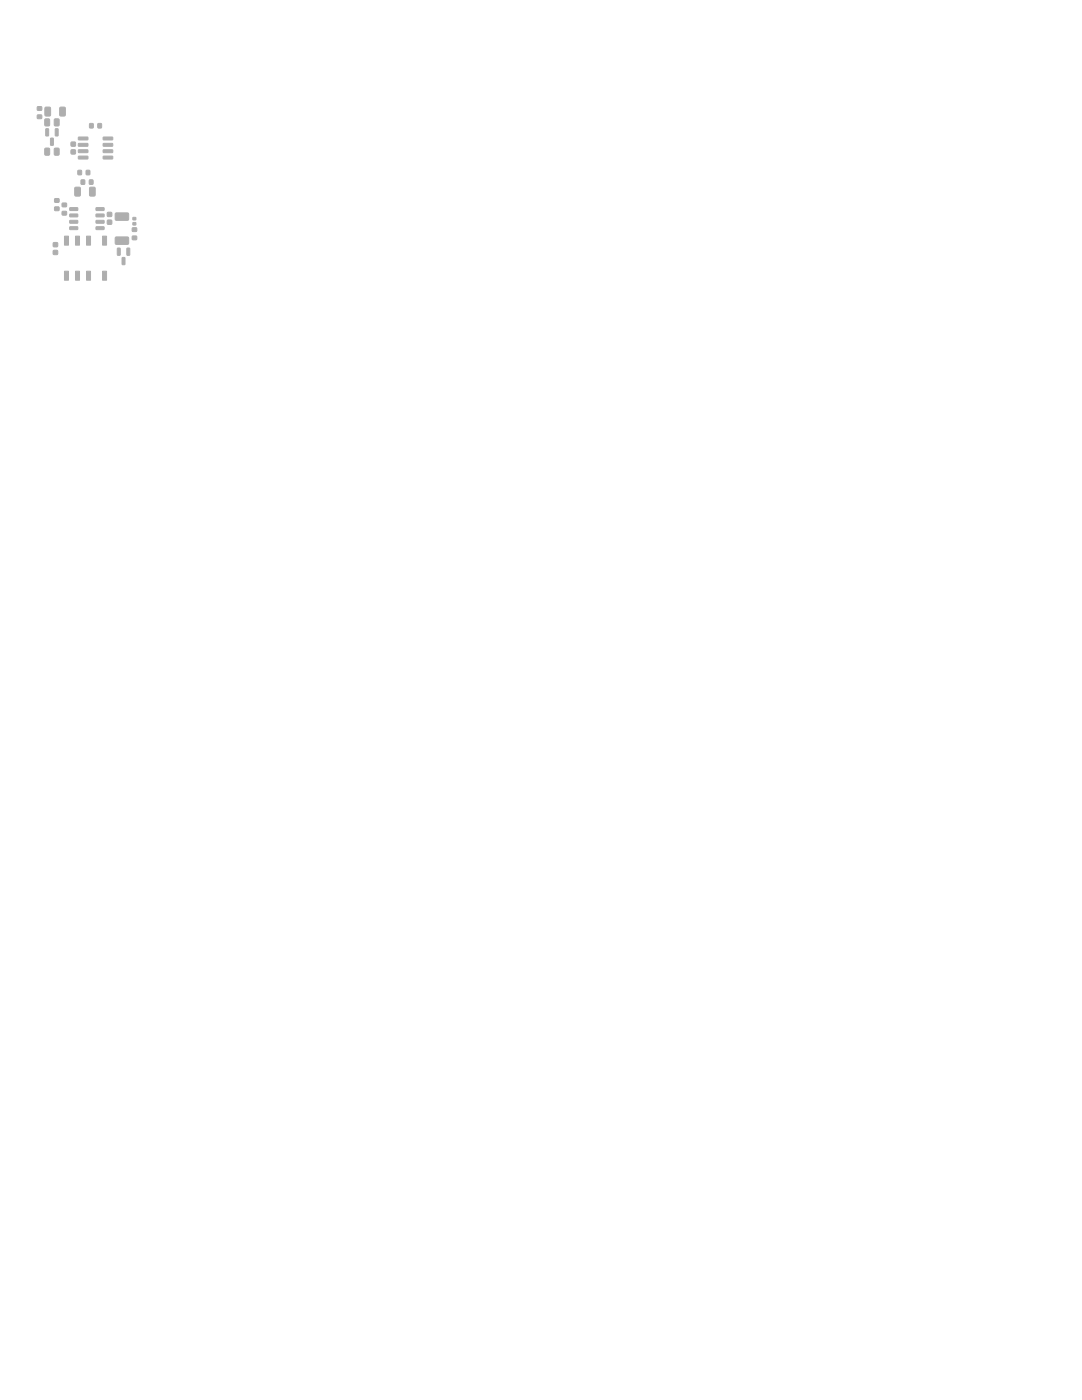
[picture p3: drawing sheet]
<svg xmlns="http://www.w3.org/2000/svg" width="216mm" height="279mm" viewBox="0 0 216 279" stroke-linecap="round" stroke-linejoin="round" font-family="sans-serif">
<g fill="#bbaaa4" stroke="#bbaaa4" stroke-width=".2">
<path d="M9 23.8l.7-.1 .2 .2v1l-.1 .2-.6 .1-.3-.2z"/>
<path d="M10.9 23.8l.7-.1 .2 .2v1l-.1 .2-.6 .1-.3-.2z"/>
<path d="M17.9 24.7h.7v.8h-.7z"/>
<path d="M19.5 24.7h.7v.8h-.7z"/>
<path d="M10.9 39.7h.9v.7h-.9z"/>
<path d="M10.9 41.3h.9v.7h-.9z"/>
<path d="M20.5 47.1h.8v1.8h-.8z"/>
<path d="M17.3 47.1h.8v1.8h-.8z"/>
<path d="M15.1 47.1h.8v1.8h-.8z"/>
<path d="M12.9 47.1h.8v1.8h-.8z"/>
<path d="M12.9 54.1h.8v1.8h-.8z"/>
<path d="M15.1 54.1h.8v1.8h-.8z"/>
<path d="M17.3 54.1h.8v1.8h-.8z"/>
<path d="M20.5 54.1h.8v1.8h-.8z"/>
<path d="M17.2 34h.7v.9h-.7z"/>
<path d="M15.6 34h.6v.9h-.6z"/>
<path d="M10.7 48.4h.8v.8h-.8z"/>
<path d="M10.7 50h.8v.8h-.8z"/>
<path d="M20.6 31.2h1.8l.1 .5h-1.8z"/>
<path d="M20.6 29.9h1.8l.1 .5-1.8 .1z"/>
<path d="M20.6 28.6h1.8l.1 .5-1.8 .1z"/>
<path d="M20.6 27.4l1.8-.1 .1 .5-1.8 .1z"/>
<path d="M15.7 27.4l1.8-.1 .1 .5-1.9 .1z"/>
<path d="M15.7 28.6h1.8l.1 .5-1.9 .1z"/>
<path d="M15.7 29.9h1.8l.1 .5-1.9 .1z"/>
<path d="M15.7 31.2h1.8l.1 .5h-1.9z"/>
<path d="M26.5 44.4h.6v.5h-.6z"/>
<path d="M26.5 43.4h.6v.5h-.6z"/>
<path d="M21.4 42.4h.9v.8h-.9z"/>
<path d="M21.4 44h.9v.7h-.9z"/>
<path d="M12.4 40.6h.9v.6h-.9z"/>
<path d="M12.4 42.2h.9v.7h-.9z"/>
<path d="M11.1 25.7l.5 .1-.1 1.3h-.5z"/>
<path d="M9.2 25.7l.5 .1-.1 1.3h-.5z"/>
<path d="M10.1 27.6h.6l-.1 1.4-.5-.1z"/>
<path d="M17.9 35.9h.6v.9h-.6z"/>
<path d="M16.2 35.9h.7v.9h-.7z"/>
<path d="M19.2 45.3l1.5-.1 .1 .5-1.6 .1z"/>
<path d="M19.2 44h1.5l.1 .5-1.6 .1z"/>
<path d="M19.2 42.7h1.5l.1 .5-1.6 .1z"/>
<path d="M19.2 41.5l1.5-.1 .1 .5-1.6 .1z"/>
<path d="M13.9 41.5l1.5-.1 .1 .5-1.5 .1z"/>
<path d="M13.9 42.7h1.5l.1 .5-1.5 .1z"/>
<path d="M13.9 44h1.5l.1 .5-1.5 .1z"/>
<path d="M13.9 45.3l1.5-.1 .1 .5-1.5 .1z"/>
<path d="M17.9 37.4l.9-.1 .2 .2v1.4l-.2 .2h-.7l-.2-.1z"/>
<path d="M15 37.4l.8-.1 .2 .2 .1 1.4-.2 .2h-.7l-.3-.1z"/>
<path d="M9 21.4h.8l.3 .1v1.4l-.2 .2-.7 .1-.2-.2z"/>
<path d="M12 21.4h.8l.2 .1v1.4l-.1 .2-.8 .1-.2-.2z"/>
<path d="M14.2 29.9h.8v.8h-.8z"/>
<path d="M14.2 28.4h.8v.8h-.8z"/>
<path d="M23.1 47.4l2.4-.1 .2 .2v1.1l-.3 .2h-2.3l-.1-.3z"/>
<path d="M23.1 42.6l2.4-.1 .2 .2v1.1l-.3 .2h-2.3l-.1-.3z"/>
<path d="M9 29.6l.7-.1 .2 .2v1l-.1 .3h-.6l-.3-.2z"/>
<path d="M10.9 29.6l.7-.1 .2 .2v1l-.1 .3h-.6l-.3-.2z"/>
<path d="M26.4 45.5h.8v.7h-.8z"/>
<path d="M26.4 47.1h.8v.7h-.8z"/>
<path d="M7.5 21.3h.8v.7h-.8z"/>
<path d="M7.5 23h.8v.6h-.8z"/>
<path d="M25.3 49.5l.6 .1-.1 1.4-.5-.1z"/>
<path d="M23.4 49.5l.6 .1-.1 1.4-.5-.1z"/>
<path d="M24.4 51.4l.5 .1v1.3l-.5-.1z"/>
</g>
</svg>
